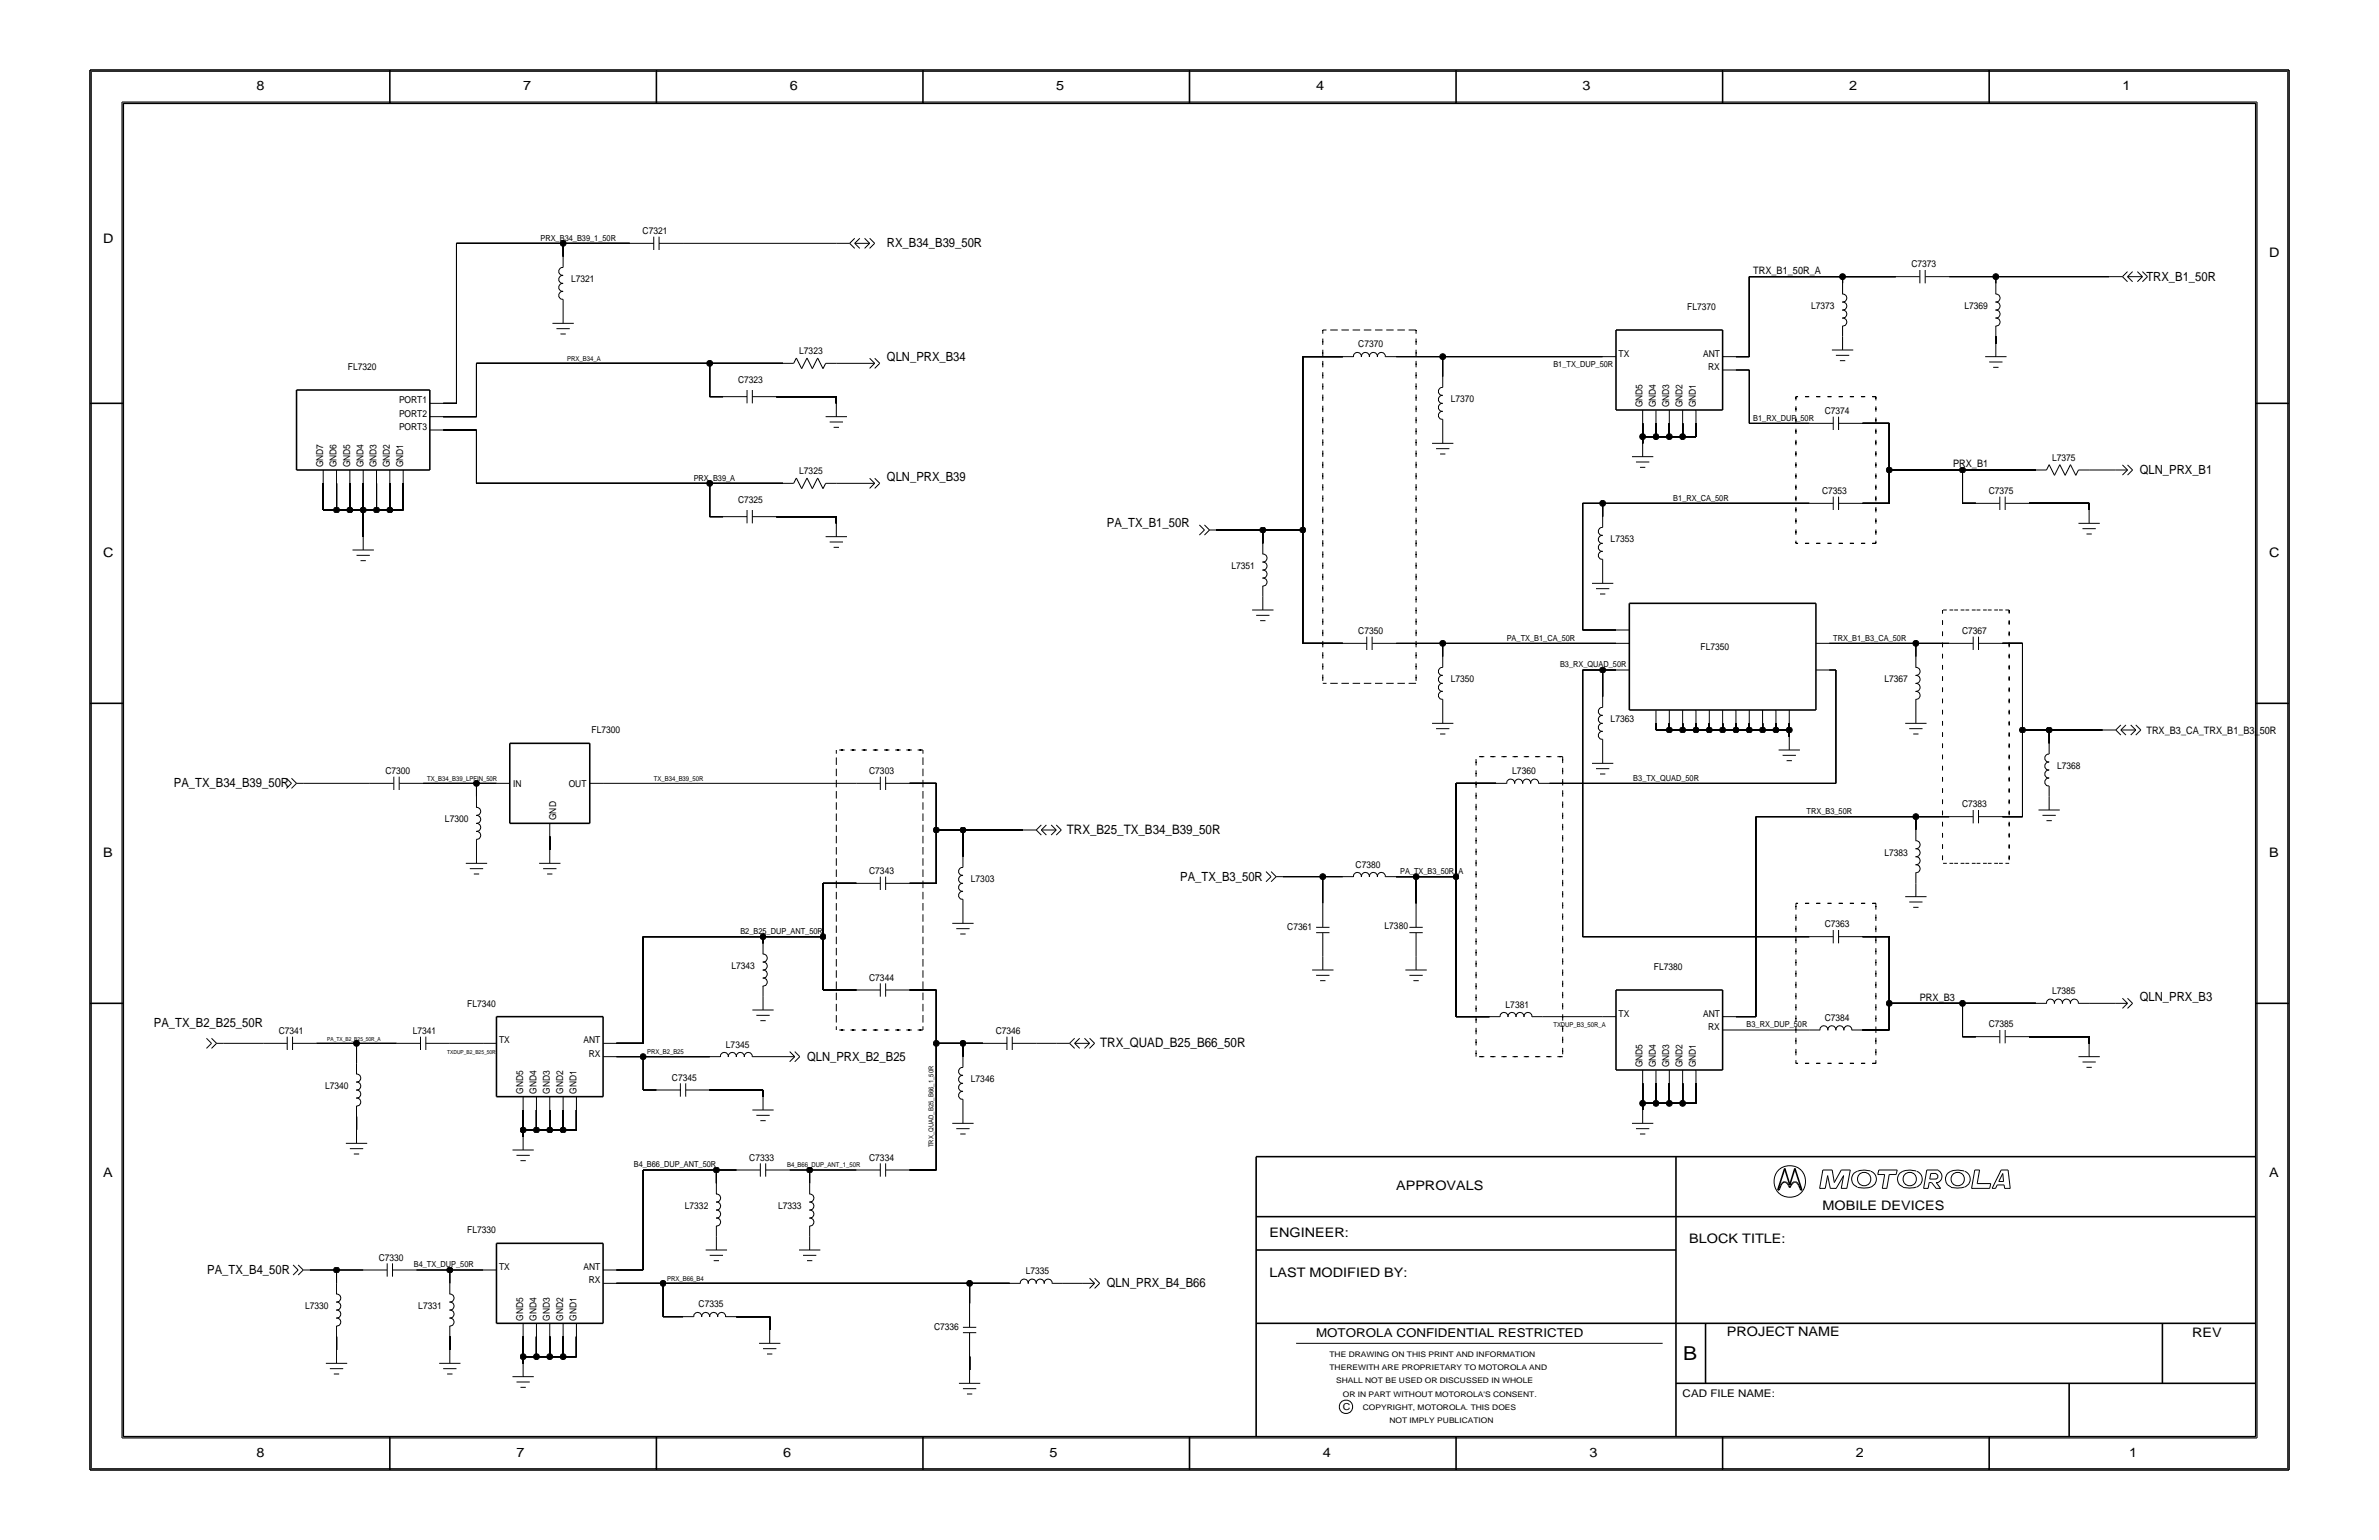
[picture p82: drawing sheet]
<svg xmlns="http://www.w3.org/2000/svg" width="432mm" height="279mm" viewBox="0 0 432 279" stroke-linecap="round" stroke-linejoin="round" font-family="sans-serif">
<defs><g id="words">
<text font-size="3.5" x="305.5" y="246.7">B</text>
<g font-size="2.4">
<text x="46.6" y="16.3">8</text>
<text x="94.9" y="16.3">7</text>
<text x="143.3" y="16.3">6</text>
<text x="191.7" y="16.3">5</text>
<text x="238.9" y="16.3">4</text>
<text x="287.3" y="16.3">3</text>
<text x="335.6" y="16.3">2</text>
<text x="385.2" y="16.3">1</text>
<text x="18.7" y="44.1">D</text>
<text x="411.8" y="46.6">D</text>
<text x="18.7" y="101">C</text>
<text x="411.8" y="101">C</text>
<text x="18.7" y="155.4">B</text>
<text x="193.6" y="151.3">TRX_B25_TX_B34_B39_50R</text>
<text x="411.8" y="155.4">B</text>
<text x="199.7" y="190">TRX_QUAD_B25_B66_50R</text>
<text x="18.7" y="213.5">A</text>
<text x="253.4" y="215.9">APPROVALS</text>
<text x="411.8" y="213.5">A</text>
<text x="330.8" y="219.5">MOBILE DEVICES</text>
<text x="230.4" y="224.4">ENGINEER:</text>
<text x="306.6" y="225.6">BLOCK TITLE:</text>
<text x="230.4" y="231.6">LAST MODIFIED BY:</text>
<text x="313.4" y="242.4">PROJECT NAME</text>
<text x="397.9" y="242.5">REV</text>
<text x="46.6" y="264.3">8</text>
<text x="93.7" y="264.3">7</text>
<text x="142.1" y="264.3">6</text>
<text x="190.5" y="264.3">5</text>
<text x="240.1" y="264.3">4</text>
<text x="288.5" y="264.3">3</text>
<text x="336.9" y="264.3">2</text>
<text x="386.4" y="264.3">1</text>
</g>
<g font-size="2.3">
<text x="161" y="44.9">RX_B34_B39_50R</text>
<text x="389.6" y="50.9">TRX_B1_50R</text>
<text x="161" y="65.4">QLN_PRX_B34</text>
<text x="161" y="87.2">QLN_PRX_B39</text>
<text x="388.4" y="86">QLN_PRX_B1</text>
<text x="200.9" y="95.7">PA_TX_B1_50R</text>
<text x="31.6" y="142.8">PA_TX_B34_B39_50R</text>
<text x="214.2" y="159.8">PA_TX_B3_50R</text>
<text x="388.4" y="181.5">QLN_PRX_B3</text>
<text x="27.9" y="186.4">PA_TX_B2_B25_50R</text>
<text x="146.5" y="192.4">QLN_PRX_B2_B25</text>
<text x="37.6" y="231.1">PA_TX_B4_50R</text>
<text x="200.9" y="233.6">QLN_PRX_B4_B66</text>
</g>
<text font-size="2.2" x="238.9" y="242.5">MOTOROLA CONFIDENTIAL RESTRICTED</text>
<g font-size="1.9">
<text x="318.2" y="49.7">TRX_B1_50R_A</text>
<text x="354.5" y="84.8">PRX_B1</text>
<text x="389.6" y="133.2">TRX_B3_CA_TRX_B1_B3_50R</text>
<text x="348.5" y="181.5">PRX_B3</text>
<text x="305.4" y="253.4">CAD FILE NAME:</text>
</g>
<g font-size="1.7">
<text x="116.6" y="42.5">C7321</text>
<text x="103.7" y="51.2">L7321</text>
<text x="346.9" y="48.5">C7373</text>
<text x="306.3" y="56.2">FL7370</text>
<text x="328.7" y="56">L7373</text>
<text x="356.5" y="56.1">L7369</text>
<text x="145.1" y="64.3">L7323</text>
<text x="246.5" y="63">C7370</text>
<text x="293.8" y="64.7">TX</text>
<text x="309.1" y="64.7">ANT</text>
<text x="63.1" y="67.1">FL7320</text>
<text x="134" y="69.5">C7323</text>
<text x="310.1" y="67.1">RX</text>
<text x="72.4" y="75.6">PORT2</text>
<text x="72.4" y="73.2">PORT1</text>
<text x="263.3" y="73">L7370</text>
<text x="298.1" y="73.9" transform="rotate(-90 298.1 73.9)">GND5</text>
<text x="300.6" y="73.9" transform="rotate(-90 300.6 73.9)">GND4</text>
<text x="303" y="73.9" transform="rotate(-90 303 73.9)">GND3</text>
<text x="305.4" y="73.9" transform="rotate(-90 305.4 73.9)">GND2</text>
<text x="307.8" y="73.9" transform="rotate(-90 307.8 73.9)">GND1</text>
<text x="331.2" y="75.1">C7374</text>
<text x="72.4" y="78">PORT3</text>
<text x="372.5" y="83.6">L7375</text>
<text x="58.7" y="84.8" transform="rotate(-90 58.7 84.8)">GND7</text>
<text x="61.1" y="84.8" transform="rotate(-90 61.1 84.8)">GND6</text>
<text x="63.6" y="84.8" transform="rotate(-90 63.6 84.8)">GND5</text>
<text x="66" y="84.8" transform="rotate(-90 66 84.8)">GND4</text>
<text x="68.3" y="84.8" transform="rotate(-90 68.3 84.8)">GND3</text>
<text x="70.8" y="84.8" transform="rotate(-90 70.8 84.8)">GND2</text>
<text x="73.2" y="84.8" transform="rotate(-90 73.2 84.8)">GND1</text>
<text x="145.1" y="86">L7325</text>
<text x="330.7" y="89.6">C7353</text>
<text x="361" y="89.6">C7375</text>
<text x="134" y="91.3">C7325</text>
<text x="292.3" y="98.4">L7353</text>
<text x="223.5" y="103.2">L7351</text>
<text x="246.5" y="115">C7350</text>
<text x="308.7" y="117.9">FL7350</text>
<text x="356.1" y="115">C7367</text>
<text x="263.3" y="123.8">L7350</text>
<text x="342" y="123.8">L7367</text>
<text x="292.3" y="131">L7363</text>
<text x="107.4" y="133.1">FL7300</text>
<text x="70" y="140.4">C7300</text>
<text x="93.2" y="142.7">IN</text>
<text x="103.2" y="142.7">OUT</text>
<text x="157.8" y="140.4">C7303</text>
<text x="274.5" y="140.5">L7360</text>
<text x="373.4" y="139.5">L7368</text>
<text x="80.8" y="149.2">L7300</text>
<text x="100.9" y="148.8" transform="rotate(-90 100.9 148.8)">GND</text>
<text x="356.1" y="146.5">C7383</text>
<text x="342" y="155.2">L7383</text>
<text x="157.8" y="158.6">C7343</text>
<text x="176.2" y="160.1">L7303</text>
<text x="246.1" y="157.4">C7380</text>
<text x="233.6" y="168.7">C7361</text>
<text x="251.3" y="168.5">L7380</text>
<text x="331.2" y="168.2">C7363</text>
<text x="132.8" y="175.8">L7343</text>
<text x="157.8" y="177.9">C7344</text>
<text x="300.2" y="176">FL7380</text>
<text x="84.8" y="182.7">FL7340</text>
<text x="273.3" y="182.8">L7381</text>
<text x="293.8" y="184.5">TX</text>
<text x="309.1" y="184.5">ANT</text>
<text x="331.2" y="185.2">C7384</text>
<text x="372.5" y="180.4">L7385</text>
<text x="50.6" y="187.6">C7341</text>
<text x="74.9" y="187.6">L7341</text>
<text x="90.6" y="189.3">TX</text>
<text x="105.9" y="189.3">ANT</text>
<text x="106.9" y="191.7">RX</text>
<text x="131.8" y="190.1">L7345</text>
<text x="180.7" y="187.6">C7346</text>
<text x="310.1" y="186.9">RX</text>
<text x="361" y="186.4">C7385</text>
<text x="59" y="197.6">L7340</text>
<text x="122" y="196.1">C7345</text>
<text x="176.2" y="196.4">L7346</text>
<text x="298.1" y="193.6" transform="rotate(-90 298.1 193.6)">GND5</text>
<text x="300.6" y="193.6" transform="rotate(-90 300.6 193.6)">GND4</text>
<text x="303" y="193.6" transform="rotate(-90 303 193.6)">GND3</text>
<text x="305.4" y="193.6" transform="rotate(-90 305.4 193.6)">GND2</text>
<text x="307.8" y="193.6" transform="rotate(-90 307.8 193.6)">GND1</text>
<text x="94.9" y="198.5" transform="rotate(-90 94.9 198.5)">GND5</text>
<text x="97.4" y="198.5" transform="rotate(-90 97.4 198.5)">GND4</text>
<text x="99.8" y="198.5" transform="rotate(-90 99.8 198.5)">GND3</text>
<text x="102.2" y="198.5" transform="rotate(-90 102.2 198.5)">GND2</text>
<text x="104.6" y="198.5" transform="rotate(-90 104.6 198.5)">GND1</text>
<text x="136" y="210.6">C7333</text>
<text x="157.8" y="210.6">C7334</text>
<text x="124.3" y="219.3">L7332</text>
<text x="141.2" y="219.3">L7333</text>
<text x="84.8" y="223.8">FL7330</text>
<text x="68.7" y="228.7">C7330</text>
<text x="90.6" y="230.4">TX</text>
<text x="105.9" y="230.4">ANT</text>
<text x="106.9" y="232.8">RX</text>
<text x="186.2" y="231.2">L7335</text>
<text x="55.4" y="237.5">L7330</text>
<text x="75.9" y="237.5">L7331</text>
<text x="94.9" y="239.6" transform="rotate(-90 94.9 239.6)">GND5</text>
<text x="97.4" y="239.6" transform="rotate(-90 97.4 239.6)">GND4</text>
<text x="99.8" y="239.6" transform="rotate(-90 99.8 239.6)">GND3</text>
<text x="102.2" y="239.6" transform="rotate(-90 102.2 239.6)">GND2</text>
<text x="104.6" y="239.6" transform="rotate(-90 104.6 239.6)">GND1</text>
<text x="126.8" y="237.2">C7335</text>
<text x="169.5" y="241.3">C7336</text>
<text x="243.7" y="255.8">C</text>
</g>
<g font-size="1.5">
<text x="98.1" y="43.7">PRX_B34_B39_1_50R</text>
<text x="281.9" y="66.6">B1_TX_DUP_50R</text>
<text x="318.2" y="76.3">B1_RX_DUP_50R</text>
<text x="125.9" y="87.2">PRX_B39_A</text>
<text x="303.7" y="90.8">B1_RX_CA_50R</text>
<text x="273.5" y="116.2">PA_TX_B1_CA_50R</text>
<text x="332.7" y="116.2">TRX_B1_B3_CA_50R</text>
<text x="283.2" y="121.1">B3_RX_QUAD_50R</text>
<text x="296.5" y="141.6">B3_TX_QUAD_50R</text>
<text x="327.9" y="147.7">TRX_B3_50R</text>
<text x="254.1" y="158.6">PA_TX_B3_50R_A</text>
<text x="134.4" y="169.5">B2_B25_DUP_ANT_50R</text>
<text x="317" y="186.4">B3_RX_DUP_50R</text>
<text x="115" y="211.8">B4_B66_DUP_ANT_50R</text>
<text x="75.1" y="229.9">B4_TX_DUP_50R</text>
</g>
<g font-size="1.4">
<text x="241.3" y="246.1">THE DRAWING ON THIS PRINT AND INFORMATION</text>
<text x="241.3" y="248.6">THEREWITH ARE PROPRIETARY TO MOTOROLA AND</text>
<text x="242.5" y="251">SHALL NOT BE USED OR DISCUSSED IN WHOLE</text>
<text x="243.7" y="253.4">OR IN PART WITHOUT MOTOROLA'S CONSENT.</text>
<text x="247.3" y="255.8">COPYRIGHT, MOTOROLA. THIS DOES</text>
<text x="252.2" y="258.2">NOT IMPLY PUBLICATION</text>
</g>
<g font-size="1.2">
<text x="102.9" y="65.4">PRX_B34_A</text>
<text x="77.5" y="141.6">TX_B34_B39_LPFIN_50R</text>
<text x="118.7" y="141.6">TX_B34_B39_50R</text>
<text x="117.4" y="191.2">PRX_B2_B25</text>
<text x="281.9" y="186.4">TXDUP_B3_50R_A</text>
<text x="169.5" y="208.2" transform="rotate(-90 169.5 208.2)">TRX_QUAD_B25_B66_1_50R</text>
<text x="142.8" y="211.8">B4_B66_DUP_ANT_1_50R</text>
<text x="121.1" y="232.3">PRX_B66_B4</text>
</g>
<g font-size="1">
<text x="59.4" y="188.8">PA_TX_B2_B25_50R_A</text>
<text x="81.2" y="191.2">TXDUP_B2_B25_50R</text>
</g>
</g></defs>
<!-- layer: Nets -->
<g fill="none" stroke="#000" stroke-width=".18">
<path d="M82.9 44.1v29.1zM82.9 44.1h19.3zM102.2 44.1v2.5zM102.2 44.1h12.1zM124 44.1h27.8zM317.5 50.2v14.5zM317.5 50.2h16.9zM334.4 50.2v1.2zM334.4 50.2h9.7zM353.8 50.2h8.5zM362.3 50.2v1.2zM362.3 50.2h20.5z"/>
<path d="M80.4 78h6.1zM80.4 75.6h6.1zM80.4 73.2h2.5zM86.5 65.9h42.3zM86.5 78v9.7zM86.5 65.9v9.7zM128.8 72h2.4zM128.8 65.9v6.1zM128.8 65.9h13.3zM140.9 72h10.9zM151.8 72v1.2zM151.8 65.9h4.8z"/>
<path d="M236.5 64.7v31.5zM236.5 64.7h7.2zM253.4 64.7h8.5zM261.9 64.7h29zM261.9 64.7v3.6zM298.1 79.2v1.2zM298.1 76.8v2.4zM298.1 79.2h2.5zM300.6 76.8v2.4zM300.6 79.2h2.4zM303 76.8v2.4zM303 79.2h2.4z"/>
<path d="M305.4 76.8v2.4zM305.4 79.2h2.4zM307.8 76.8v2.4zM315.1 67.1h2.4zM315.1 64.7h2.4zM317.5 67.1v9.7zM317.5 76.8h10.9zM338.1 76.8h4.8zM342.9 76.8v8.5zM362.3 61.1v1.2zM58.7 87.7v4.8zM58.7 92.5h2.4z"/>
<path d="M61.1 87.7v4.8zM61.1 92.5h2.4zM63.5 92.5h2.4zM63.5 87.7v4.8zM65.9 92.5v4.9zM65.9 87.7v4.8zM65.9 92.5h2.4zM68.3 87.7v4.8zM68.3 92.5h2.5zM70.8 87.7v4.8zM70.8 92.5h2.4zM73.2 87.7v4.8z"/>
<path d="M86.5 87.7h42.3zM128.8 93.7h2.4zM128.8 87.7v6zM128.8 87.7h13.3zM140.9 93.7h10.9zM151.8 93.7v1.2zM151.8 87.7h4.8zM220.7 96.2h8.5zM229.2 96.2v2.4zM229.2 96.2h7.3zM236.5 96.2v20.5zM287.3 91.3v23z"/>
<path d="M287.3 91.3h3.6zM290.9 91.3h37.5zM290.9 91.3v2.4zM338.1 91.3h4.8zM342.9 85.3v6zM342.9 85.3h13.3zM356.2 91.3h2.4zM356.2 85.3v6zM356.2 85.3h13.3zM368.3 91.3h10.9zM379.2 91.3v1.2zM379.2 85.3h4.8z"/>
<path d="M236.5 116.7h7.2zM253.4 116.7h8.5zM261.9 116.7h31.4zM261.9 116.7v2.4zM287.3 114.3h6zM332 116.7h15.7zM347.7 116.7h6.1zM347.7 116.7v2.4zM363.5 116.7h3.6zM367.1 116.7v15.7zM287.3 121.6h3.6zM287.3 121.6v48.3z"/>
<path d="M290.9 121.6v4.8zM290.9 121.6h2.4zM300.6 131.2v1.2zM300.6 132.4h2.4zM303 131.2v1.2zM303 132.4h2.4zM305.4 131.2v1.2zM305.4 132.4h2.4zM307.8 131.2v1.2zM307.8 132.4h2.4zM310.2 131.2v1.2zM310.2 132.4h2.5z"/>
<path d="M312.7 131.2v1.2zM312.7 132.4h2.4zM315.1 131.2v1.2zM315.1 132.4h2.4zM317.5 131.2v1.2zM317.5 132.4h2.4zM319.9 131.2v1.2zM319.9 132.4h2.4zM322.3 131.2v1.2zM322.3 132.4h2.5zM324.8 132.4v1.3zM324.8 131.2v1.2z"/>
<path d="M332 121.6h1.2zM333.2 121.6v20.5zM367.1 132.4v15.8zM367.1 132.4h4.8zM371.9 132.4v2.5zM371.9 132.4h9.7zM55 142.1h12.1zM76.8 142.1h9.7zM86.5 142.1v2.4zM86.5 142.1h3.6zM99.8 151.8v2.4zM109.5 142.1h45.9z"/>
<path d="M165.1 142.1h4.8zM169.9 150.6v9.7zM169.9 142.1v8.5zM169.9 150.6h4.9zM174.8 150.6v4.8zM174.8 150.6h10.9zM232.8 159.1h7.3zM240.1 159.1h3.6zM240.1 159.1v4.8zM253.4 159.1h3.6zM257 159.1v4.8zM257 159.1h7.3z"/>
<path d="M264.3 159.1v25.4zM264.3 142.1v17zM264.3 142.1h7.2zM281.2 142.1h52zM318.7 148.2v36.3zM318.7 148.2h29zM347.7 148.2h6.1zM347.7 148.2v2.4zM363.5 148.2h3.6zM116.7 169.9v19.4zM116.7 169.9h21.8zM138.5 169.9v1.2z"/>
<path d="M138.5 169.9h10.9zM149.4 160.3h6zM149.4 179.6h6zM149.4 169.9v9.7zM149.4 160.3v9.6zM165.1 179.6h4.8zM165.1 160.3h4.8zM169.9 179.6v9.7zM287.3 169.9h41.1zM338.1 169.9h4.8zM342.9 169.9v12.1zM40.5 189.3h7.3z"/>
<path d="M57.5 189.3h7.2zM64.7 189.3v3.6zM64.7 189.3h7.3zM81.6 189.3h6.1zM111.9 191.7h4.8zM111.9 189.3h4.8zM116.7 197.8h2.4zM116.7 191.7v6.1zM116.7 191.7h12.1zM128.8 197.8h9.7zM138.5 197.8v1.2zM138.5 191.7h3.6z"/>
<path d="M169.9 189.3v23zM169.9 189.3h4.9zM174.8 189.3v2.4zM174.8 189.3h3.6zM188.1 189.3h3.6zM264.3 184.5h6zM280 184.5h10.9zM298.1 196.5v3.7zM300.6 196.5v3.7zM303 196.5v3.7zM305.4 196.5v3.7zM307.8 196.5v3.7z"/>
<path d="M315.1 184.5h3.6zM315.1 186.9h13.3zM338.1 186.9h4.8zM342.9 182v4.9zM342.9 182h13.3zM356.2 188.1h2.4zM356.2 182v6.1zM356.2 182h13.3zM368.3 188.1h10.9zM379.2 188.1v1.2zM379.2 182h4.8zM64.7 202.6v2.4z"/>
<path d="M94.9 205v1.2zM94.9 201.4v3.6zM94.9 205h2.5zM97.4 205h2.4zM97.4 201.4v3.6zM99.8 201.4v3.6zM99.8 205h2.4zM102.2 205h2.4zM102.2 201.4v3.6zM104.6 201.4v3.6zM116.7 212.3v18.1zM116.7 212.3h13.3z"/>
<path d="M130 212.3v2.4zM130 212.3h3.7zM143.3 212.3h3.7zM147 212.3v2.4zM147 212.3h8.4zM165.1 212.3h4.8zM298.1 200.2v1.2zM298.1 200.2h2.5zM300.6 200.2h2.4zM303 200.2h2.4zM305.4 200.2h2.4zM56.2 230.4h4.9z"/>
<path d="M61.1 230.4v2.4zM61.1 230.4h4.8zM75.6 230.4h6zM81.6 230.4v2.4zM81.6 230.4h6.1zM111.9 232.8h8.4zM111.9 230.4h4.8zM120.3 238.9h3.7zM120.3 232.8v6.1zM120.3 232.8h55.7zM133.7 238.9h6zM139.7 238.9v2.4z"/>
<path d="M176 232.8v3.7zM176 232.8h7.2zM192.9 232.8h3.6zM61.1 242.5v2.4zM81.6 242.5v2.4zM94.9 246.1v1.2zM94.9 242.5v3.6zM94.9 246.1h2.5zM97.4 246.1h2.4zM97.4 242.5v3.6zM99.8 242.5v3.6zM99.8 246.1h2.4z"/>
<path d="M102.2 246.1h2.4zM102.2 242.5v3.6zM104.6 242.5v3.6zM176 246.1v2.5z"/>
</g>
<g fill="none" stroke="#000" stroke-width=".18" stroke-dasharray=".7 1.4" stroke-linecap="butt">
<path d="M240.1 59.9h16.9zM240.1 59.9v64.1zM257 59.9v64.1zM326 72h14.5zM326 72v26.6zM340.5 72v26.6zM326 98.6h14.5zM352.6 110.7h12.1zM352.6 110.7v45.9zM364.7 110.7v45.9zM151.8 136.1v50.8zM151.8 136.1h15.7z"/>
<path d="M167.5 136.1v50.8zM240.1 124h16.9zM267.9 137.3v54.4zM267.9 137.3h15.7zM283.6 137.3v54.4zM352.6 156.6h12.1zM326 163.9h14.5zM326 163.9v29zM340.5 163.9v29zM151.8 186.9h15.7zM267.9 191.7h15.7zM326 192.9h14.5z"/>
</g>
<g fill="#000" stroke="#000" stroke-width=".18">
<circle cx="102.2" cy="44.1" r=".53"/>
<circle cx="334.4" cy="50.2" r=".53"/>
<circle cx="362.3" cy="50.2" r=".53"/>
<circle cx="128.8" cy="65.9" r=".53"/>
<circle cx="261.9" cy="64.7" r=".53"/>
<circle cx="298.1" cy="79.2" r=".53"/>
<circle cx="300.6" cy="79.2" r=".53"/>
<circle cx="303" cy="79.2" r=".53"/>
<circle cx="305.4" cy="79.2" r=".53"/>
<circle cx="61.1" cy="92.5" r=".53"/>
<circle cx="63.5" cy="92.5" r=".53"/>
<circle cx="65.9" cy="92.5" r=".53"/>
<circle cx="68.3" cy="92.5" r=".53"/>
<circle cx="70.8" cy="92.5" r=".53"/>
<circle cx="128.8" cy="87.7" r=".53"/>
<circle cx="229.2" cy="96.2" r=".53"/>
<circle cx="236.5" cy="96.2" r=".53"/>
<circle cx="290.9" cy="91.3" r=".53"/>
<circle cx="342.9" cy="85.3" r=".53"/>
<circle cx="356.2" cy="85.3" r=".53"/>
<circle cx="261.9" cy="116.7" r=".53"/>
<circle cx="347.7" cy="116.7" r=".53"/>
<circle cx="290.9" cy="121.6" r=".53"/>
<circle cx="303" cy="132.4" r=".53"/>
<circle cx="305.4" cy="132.4" r=".53"/>
<circle cx="307.8" cy="132.4" r=".53"/>
<circle cx="310.2" cy="132.4" r=".53"/>
<circle cx="312.7" cy="132.4" r=".53"/>
<circle cx="315.1" cy="132.4" r=".53"/>
<circle cx="317.5" cy="132.4" r=".53"/>
<circle cx="319.9" cy="132.4" r=".53"/>
<circle cx="322.3" cy="132.4" r=".53"/>
<circle cx="324.8" cy="132.4" r=".53"/>
<circle cx="367.1" cy="132.4" r=".53"/>
<circle cx="371.9" cy="132.4" r=".53"/>
<circle cx="86.5" cy="142.1" r=".53"/>
<circle cx="169.9" cy="150.6" r=".53"/>
<circle cx="174.8" cy="150.6" r=".53"/>
<circle cx="240.1" cy="159.1" r=".53"/>
<circle cx="257" cy="159.1" r=".53"/>
<circle cx="264.3" cy="159.1" r=".53"/>
<circle cx="347.7" cy="148.2" r=".53"/>
<circle cx="138.5" cy="169.9" r=".53"/>
<circle cx="149.4" cy="169.9" r=".53"/>
<circle cx="64.7" cy="189.3" r=".53"/>
<circle cx="116.7" cy="191.7" r=".53"/>
<circle cx="169.9" cy="189.3" r=".53"/>
<circle cx="174.8" cy="189.3" r=".53"/>
<circle cx="342.9" cy="182" r=".53"/>
<circle cx="356.2" cy="182" r=".53"/>
<circle cx="94.9" cy="205" r=".53"/>
<circle cx="97.4" cy="205" r=".53"/>
<circle cx="99.8" cy="205" r=".53"/>
<circle cx="102.2" cy="205" r=".53"/>
<circle cx="130" cy="212.3" r=".53"/>
<circle cx="147" cy="212.3" r=".53"/>
<circle cx="298.1" cy="200.2" r=".53"/>
<circle cx="300.6" cy="200.2" r=".53"/>
<circle cx="303" cy="200.2" r=".53"/>
<circle cx="305.4" cy="200.2" r=".53"/>
<circle cx="61.1" cy="230.4" r=".53"/>
<circle cx="81.6" cy="230.4" r=".53"/>
<circle cx="120.3" cy="232.8" r=".53"/>
<circle cx="176" cy="232.8" r=".53"/>
<circle cx="94.9" cy="246.1" r=".53"/>
<circle cx="97.4" cy="246.1" r=".53"/>
<circle cx="99.8" cy="246.1" r=".53"/>
<circle cx="102.2" cy="246.1" r=".53"/>
</g>
<!-- layer: Components -->
<g fill="none" stroke="#000" stroke-width=".18">
<path d="M100.3 58.7h3.8zM101 59.6h2.4zM102.2 56.2v2.5zM102.2 54.3v1.9zM102.2 46.6v1.9zM102.2 48.6a.71 .71 0 0 0-.8 .7 .71 .71 0 0 0 .8 .7M102.2 51.5a.71 .71 0 0 0-.8 .7 .71 .71 0 0 0 .8 .7M102.2 52.9a.71 .71 0 0 0-.8 .7 .71 .71 0 0 0 .8 .7M102.2 50a.71 .71 0 0 0-.8 .7 .71 .71 0 0 0 .8 .7M114.3 44.1h4.4zM118.7 42.9v2.5zM119.6 44.1h4.4z"/>
<path d="M119.6 42.9v2.5zM151.8 44.1h2.4zM154.2 44.1l.9 1zM154.2 44.1l.9-.9zM155.1 44.1l1 1zM155.1 44.1l1-.9zM155.1 44.1h2.7zM156.9 43.2l.9 .9zM156.9 45.1l.9-1zM157.8 43.2l1 .9zM157.8 45.1l1-1zM334.4 53.4a.71 .71 0 0 1 .8 .7 .71 .71 0 0 1-.8 .7"/>
<path d="M334.4 56.3a.71 .71 0 0 1 .8 .7 .71 .71 0 0 1-.8 .7M334.4 57.7a.71 .71 0 0 1 .8 .7 .71 .71 0 0 1-.8 .7M334.4 54.8a.71 .71 0 0 1 .8 .7 .71 .71 0 0 1-.8 .7M334.4 59.1v2zM334.4 51.4v1.9zM344.1 50.2h4.4zM348.5 49v2.4zM349.4 50.2h4.4zM349.4 49v2.4zM362.2 53.4a.71 .71 0 0 1 .8 .7 .71 .71 0 0 1-.8 .7M362.2 56.3a.71 .71 0 0 1 .8 .7 .71 .71 0 0 1-.8 .7M362.2 57.7a.71 .71 0 0 1 .8 .7 .71 .71 0 0 1-.8 .7"/>
<path d="M362.2 54.8a.71 .71 0 0 1 .8 .7 .71 .71 0 0 1-.8 .7M362.3 59.1v2zM362.3 51.4v1.9zM382.8 50.2h2.4zM385.2 50.2l1 .9zM385.2 50.2l1-.9zM386.2 50.2l.9 .9zM386.2 50.2l.9-.9zM386.2 50.2h2.7zM387.9 49.3l1 .9zM387.9 51.1l1-.9zM388.9 49.3l.9 .9z"/>
<path d="M388.9 51.1l.9-.9zM78 75.6h2.4zM78 78h2.4zM78 73.2h2.4zM101.7 60.6h1zM131.2 72h4.4zM135.6 70.8v2.4zM136.6 72h4.3zM136.6 70.8v2.4zM142.1 65.9h2zM144.5 65l1 1.9zM144.5 65l-.4 .9z"/>
<path d="M146.5 65l-1 1.9zM146.5 65l.9 1.9zM148.4 65l1 1.9zM148.4 65l-1 1.9zM149.9 65.9l-.5 1zM149.9 75.6h3.8zM149.9 65.9h1.9zM150.6 76.6h2.4zM151.3 77.5h1zM151.8 73.2v2.4zM156.6 65.9h2.2zM157.8 65l1 .9z"/>
<path d="M157.8 66.8l1-.9zM158.8 65l.9 .9zM158.8 66.8l.9-.9zM243.7 64.7h2zM245.7 64.8a.71 .71 0 0 1 .7-.9 .71 .71 0 0 1 .7 .9M247.1 64.8a.71 .71 0 0 1 .7-.9 .71 .71 0 0 1 .7 .9M248.6 64.8a.71 .71 0 0 1 .7-.9 .71 .71 0 0 1 .7 .9M250 64.8a.71 .71 0 0 1 .7-.9 .71 .71 0 0 1 .7 .9M251.5 64.7h1.9zM261.9 76.1v1.9zM261.9 68.3v2zM261.9 78v2.4z"/>
<path d="M261.9 70.3a.71 .71 0 0 0-.8 .7 .71 .71 0 0 0 .8 .7M261.9 73.2a.71 .71 0 0 0-.8 .7 .71 .71 0 0 0 .8 .7M261.9 74.7a.71 .71 0 0 0-.8 .7 .71 .71 0 0 0 .8 .7M261.9 71.8a.71 .71 0 0 0-.8 .7 .71 .71 0 0 0 .8 .7M290.9 64.7h2.4zM298.1 74.4v2.4zM300.6 74.4v2.4zM303 74.4v2.4zM305.4 74.4v2.4zM307.8 74.4v2.4zM312.7 67.1h2.4zM312.7 64.7h2.4z"/>
<path d="M328.4 76.8h4.3zM332.5 63.5h3.9zM332.7 75.6v2.4zM333.2 64.5h2.4zM333.7 76.8h4.4zM333.7 75.6v2.4zM334 65.4h.9zM334.4 61.1v2.4zM360.3 64.7h3.9zM361 65.7h2.5zM361.8 66.6h.9zM362.3 62.3v2.4z"/>
<path d="M58.7 85.3v2.4zM61.1 85.3v2.4zM63.5 85.3v2.4zM64 99.8h3.9zM65.9 85.3v2.4zM65.9 97.4v2.4zM68.3 85.3v2.4zM70.8 85.3v2.4zM73.2 85.3v2.4zM131.2 93.7h4.4zM135.6 92.5v2.4zM136.6 93.7h4.3z"/>
<path d="M136.6 92.5v2.4zM142.1 87.7h2zM144.5 86.7l1 2zM144.5 86.7l-.4 1zM146.5 86.7l-1 2zM146.5 86.7l.9 2zM148.4 86.7l1 2zM148.4 86.7l-1 2zM149.9 87.7l-.5 1zM149.9 87.7h1.9zM149.9 97.4h3.8zM150.6 98.3h2.4z"/>
<path d="M151.3 99.3h1zM151.8 94.9v2.5zM156.6 87.7h2.2zM157.8 86.8l1 .9zM157.8 88.6l1-.9zM158.8 86.8l.9 .9zM158.8 88.6l.9-.9zM217.7 95.2l.9 1zM218.6 96.2l-.9 .9zM218.6 95.2l.9 1zM219.5 96.2l-.9 .9zM219.5 96.2h1.2z"/>
<path d="M229.2 98.6v1.9zM259.9 80.4h3.9zM260.7 81.4h2.4zM261.4 82.4h.9zM290.9 93.7v2zM290.9 95.7a.71 .71 0 0 0-.8 .7 .71 .71 0 0 0 .8 .7M290.9 98.6a.71 .71 0 0 0-.8 .7 .71 .71 0 0 0 .8 .7M290.9 97.2a.71 .71 0 0 0-.8 .7 .71 .71 0 0 0 .8 .7M296.2 82.9h3.9zM296.9 83.8h2.5zM297.7 84.8h.9zM298.1 80.4v2.5z"/>
<path d="M328.4 91.3h4.3zM332.7 90.1v2.4zM333.7 91.3h4.4zM333.7 90.1v2.4zM358.6 91.3h4.4zM363 90.1v2.4zM363.9 91.3h4.4zM363.9 90.1v2.4zM369.5 85.3h1.9zM371.9 84.3l1 1.9zM371.9 84.3l-.5 1zM373.9 84.3l-1 1.9z"/>
<path d="M373.9 84.3l.9 1.9zM375.8 84.3l1 1.9zM375.8 84.3l-1 1.9zM377.3 85.3l-.5 .9zM377.3 94.9h3.8zM377.3 85.3h1.9zM378 95.9h2.4zM378.7 96.9h1zM379.2 92.5v2.4zM384 85.3h2.2zM385.2 84.4l1 .9zM385.2 86.2l1-.9z"/>
<path d="M386.2 84.4l.9 .9zM386.2 86.2l.9-.9zM64.7 100.8h2.4zM65.4 101.7h1zM227.3 110.7h3.8zM228 111.6h2.4zM228.7 112.6h1zM229.2 100.6a.71 .71 0 0 1 .8 .7 .71 .71 0 0 1-.8 .7M229.2 103.5a.71 .71 0 0 1 .8 .7 .71 .71 0 0 1-.8 .7M229.2 104.9a.71 .71 0 0 1 .8 .7 .71 .71 0 0 1-.8 .7M229.2 102a.71 .71 0 0 1 .8 .7 .71 .71 0 0 1-.8 .7M229.2 108.3v2.4z"/>
<path d="M229.2 106.3v2zM243.7 116.7h4.4zM248.1 115.5v2.4zM249 116.7h4.4zM249 115.5v2.4zM261.9 119.1v2zM289 105.8h3.8zM289.7 106.8h2.4zM290.4 107.8h1zM290.9 103.4v2.4zM290.9 101.5v1.9zM290.9 100.1a.71 .71 0 0 0-.8 .7 .71 .71 0 0 0 .8 .7"/>
<path d="M293.3 114.3h2.4zM293.3 116.7h2.4zM329.6 116.7h2.4zM347.7 119.1v2zM353.8 116.7h4.3zM358.1 115.5v2.4zM359.1 116.7h4.4zM359.1 115.5v2.4zM259.9 131.2h3.9zM260.7 132.2h2.4zM261.4 133.2h.9zM261.9 126.9v1.9z"/>
<path d="M261.9 128.8v2.4zM261.9 121.1a.71 .71 0 0 0-.8 .7 .71 .71 0 0 0 .8 .7M261.9 124a.71 .71 0 0 0-.8 .7 .71 .71 0 0 0 .8 .7M261.9 125.5a.71 .71 0 0 0-.8 .7 .71 .71 0 0 0 .8 .7M261.9 122.6a.71 .71 0 0 0-.8 .7 .71 .71 0 0 0 .8 .7M289 138.5h3.8zM289.7 139.5h2.4zM290.9 136.1v2.4zM290.9 134.1v2zM290.9 126.4v1.9zM290.9 128.4a.71 .71 0 0 0-.8 .7 .71 .71 0 0 0 .8 .7M290.9 131.3a.71 .71 0 0 0-.8 .7 .71 .71 0 0 0 .8 .7"/>
<path d="M290.9 132.7a.71 .71 0 0 0-.8 .7 .71 .71 0 0 0 .8 .7M290.9 129.8a.71 .71 0 0 0-.8 .7 .71 .71 0 0 0 .8 .7M293.3 121.6h2.4zM300.6 128.8v2.4zM303 128.8v2.4zM305.4 128.8v2.4zM307.8 128.8v2.4zM310.2 128.8v2.4zM312.7 128.8v2.4zM315.1 128.8v2.4zM317.5 128.8v2.4zM319.9 128.8v2.4z"/>
<path d="M322.3 128.8v2.4zM322.8 136.1h3.9zM323.5 137h2.5zM324.3 138h.9zM324.8 128.8v2.4zM324.8 133.7v2.4zM329.6 121.6h2.4zM345.8 131.2h3.9zM346.5 132.2h2.4zM347.3 133.2h.9zM347.7 121.1a.71 .71 0 0 1 .8 .7 .71 .71 0 0 1-.8 .7M347.7 124a.71 .71 0 0 1 .8 .7 .71 .71 0 0 1-.8 .7"/>
<path d="M347.7 125.5a.71 .71 0 0 1 .8 .7 .71 .71 0 0 1-.8 .7M347.7 122.6a.71 .71 0 0 1 .8 .7 .71 .71 0 0 1-.8 .7M347.7 126.9v1.9zM347.7 128.8v2.4zM371.9 134.9v1.9zM371.9 136.8a.71 .71 0 0 0-.7 .7 .71 .71 0 0 0 .7 .7M371.9 139.7a.71 .71 0 0 0-.7 .7 .71 .71 0 0 0 .7 .8M371.9 138.3a.71 .71 0 0 0-.7 .7 .71 .71 0 0 0 .7 .7M381.6 132.4h2.4zM384 132.4l.9 1zM384 132.4l.9-.9zM384.9 132.4l1 1z"/>
<path d="M384.9 132.4l1-.9zM384.9 132.4h2.8zM386.7 131.5l1 .9zM386.7 133.4l1-1zM387.7 131.5l.9 .9zM387.7 133.4l.9-1zM52 141.2l.9 .9zM52.9 142.1l-.9 .9zM52.9 141.2l.9 .9zM53.8 142.1l-.9 .9zM53.8 142.1h1.2zM67.1 142.1h4.4z"/>
<path d="M71.5 140.9v2.4zM72.5 142.1h4.3zM72.5 140.9v2.4zM84.5 156.6h3.9zM85.3 157.6h2.4zM86 158.6h1zM86.4 146.5a.71 .71 0 0 1 .9 .7 .71 .71 0 0 1-.9 .7M86.4 149.4a.71 .71 0 0 1 .9 .7 .71 .71 0 0 1-.9 .7M86.4 150.9a.71 .71 0 0 1 .9 .7 .71 .71 0 0 1-.9 .7M86.4 148a.71 .71 0 0 1 .9 .7 .71 .71 0 0 1-.9 .7M86.5 154.2v2.4zM86.5 152.3v1.9z"/>
<path d="M86.5 144.5v2zM90.1 142.1h2.4zM97.9 156.6h3.8zM98.6 157.6h2.4zM99.3 158.6h1zM99.8 149.4v2.4zM99.8 154.2v2.4zM107 142.1h2.5zM155.4 142.1h4.4zM159.8 140.9v2.4zM159.8 159.1v2.4zM160.7 142.1h4.4z"/>
<path d="M160.7 140.9v2.4zM160.7 159.1v2.4zM174.8 155.4v2zM174.8 157.4a.71 .71 0 0 0-.8 .7 .71 .71 0 0 0 .8 .7M174.8 158.9a.71 .71 0 0 0-.8 .7 .71 .71 0 0 0 .8 .7M185.7 150.6h2.4zM188.1 150.6l.9 .9zM188.1 150.6l.9-.9zM189 150.6l.9 .9zM189 150.6l.9-.9zM189 150.6h2.7zM190.8 149.7l.9 .9z"/>
<path d="M190.8 151.5l.9-.9zM191.7 149.7l.9 .9zM191.7 151.5l.9-.9zM229.8 158.1l.9 1zM230.7 159.1l-.9 .9zM230.7 158.1l.9 1zM231.6 159.1l-.9 .9zM231.6 159.1h1.2zM243.7 159.1h2zM245.7 159.1a.71 .71 0 0 1 .7-.8 .71 .71 0 0 1 .7 .8M247.1 159.1a.71 .71 0 0 1 .7-.8 .71 .71 0 0 1 .7 .8M248.6 159.1a.71 .71 0 0 1 .7-.8 .71 .71 0 0 1 .7 .8"/>
<path d="M250 159.1a.71 .71 0 0 1 .7-.8 .71 .71 0 0 1 .7 .8M251.5 159.1h1.9zM271.5 142.1h2zM273.5 142.2a.71 .71 0 0 1 .7-.9 .71 .71 0 0 1 .7 .9M274.9 142.2a.71 .71 0 0 1 .7-.9 .71 .71 0 0 1 .7 .9M276.4 142.2a.71 .71 0 0 1 .7-.9 .71 .71 0 0 1 .7 .9M277.8 142.2a.71 .71 0 0 1 .7-.9 .71 .71 0 0 1 .7 .9M279.3 142.1h1.9zM290.4 140.4h1zM347.7 152.6a.71 .71 0 0 1 .8 .7 .71 .71 0 0 1-.8 .7M347.7 155.5a.71 .71 0 0 1 .8 .7 .71 .71 0 0 1-.8 .7M347.7 156.9a.71 .71 0 0 1 .8 .7 .71 .71 0 0 1-.8 .7"/>
<path d="M347.7 154a.71 .71 0 0 1 .8 .7 .71 .71 0 0 1-.8 .7M347.7 158.3v2zM347.7 150.6v1.9zM353.8 148.2h4.3zM358.1 147v2.4zM359.1 148.2h4.4zM359.1 147v2.4zM370 147h3.9zM370.7 147.9h2.4zM371.4 148.9h1zM371.9 144.5v2.5zM371.9 142.6v1.9z"/>
<path d="M371.9 141.2a.71 .71 0 0 0-.7 .7 .71 .71 0 0 0 .7 .7M138.4 173.1a.71 .71 0 0 1 .9 .7 .71 .71 0 0 1-.9 .7M138.4 176a.71 .71 0 0 1 .9 .7 .71 .71 0 0 1-.9 .7M138.4 177.5a.71 .71 0 0 1 .9 .7 .71 .71 0 0 1-.9 .7M138.4 174.6a.71 .71 0 0 1 .9 .7 .71 .71 0 0 1-.9 .7M138.5 178.9v1.9zM138.5 171.1v2zM155.4 160.3h4.4zM155.4 179.6h4.4zM159.8 178.4v2.4zM160.7 160.3h4.4zM160.7 179.6h4.4z"/>
<path d="M160.7 178.4v2.4zM172.8 167.5h3.9zM173.6 168.5h2.4zM174.3 169.5h1zM174.8 165.1v2.4zM174.8 163.2v1.9zM174.8 160.3a.71 .71 0 0 0-.8 .7 .71 .71 0 0 0 .8 .7M174.8 161.8a.71 .71 0 0 0-.8 .7 .71 .71 0 0 0 .8 .7M238.2 176h3.8zM238.9 168.2h2.4zM238.9 169.2h2.4zM238.9 177h2.4z"/>
<path d="M239.6 177.9h1zM240.1 169.2v4.4zM240.1 163.9v4.3zM240.1 173.6v2.4zM255.1 176h3.9zM255.8 168.2h2.4zM255.8 169.2h2.4zM255.8 177h2.4zM256.5 177.9h1zM257 169.2v4.4zM257 163.9v4.3zM257 173.6v2.4z"/>
<path d="M328.4 169.9h4.3zM332.7 168.7v2.4zM333.7 169.9h4.4zM333.7 168.7v2.4zM345.8 162.7h3.9zM346.5 163.6h2.4zM347.3 164.6h.9zM347.7 160.3v2.4zM37.5 188.4l.9 .9zM38.4 189.3l-.9 .9zM38.4 188.4l.9 .9zM39.3 189.3l-.9 .9z"/>
<path d="M39.3 189.3h1.2zM47.8 189.3h4.3zM52.1 188.1v2.4zM53.1 189.3h4.4zM53.1 188.1v2.4zM64.7 194.9a.71 .71 0 0 1 .8 .7 .71 .71 0 0 1-.8 .7M64.7 197.8a.71 .71 0 0 1 .8 .7 .71 .71 0 0 1-.8 .7M64.7 199.3a.71 .71 0 0 1 .8 .7 .71 .71 0 0 1-.8 .7M64.7 196.4a.71 .71 0 0 1 .8 .7 .71 .71 0 0 1-.8 .7M64.7 192.9v2zM72 189.3h4.3zM76.3 188.1v2.4z"/>
<path d="M77.3 189.3h4.3zM77.3 188.1v2.4zM87.7 189.3h2.4zM94.9 199v2.4zM97.4 199v2.4zM99.8 199v2.4zM102.2 199v2.4zM104.6 199v2.4zM109.5 191.7h2.4zM109.5 189.3h2.4zM119.1 197.8h4.4zM123.5 196.5v2.5z"/>
<path d="M124.5 197.8h4.3zM124.5 196.5v2.5zM128.8 191.7h2zM130.8 191.8a.71 .71 0 0 1 .7-.9 .71 .71 0 0 1 .7 .9M132.2 191.8a.71 .71 0 0 1 .7-.9 .71 .71 0 0 1 .7 .9M133.7 191.8a.71 .71 0 0 1 .7-.9 .71 .71 0 0 1 .7 .9M135.1 191.8a.71 .71 0 0 1 .7-.9 .71 .71 0 0 1 .7 .9M136.6 191.7h1.9zM136.6 183.2h3.8zM137.3 184.2h2.4zM138 185.2h1zM138.5 199v2.4z"/>
<path d="M138.5 180.8v2.4zM142.1 191.7h2.1zM143.3 190.8l.9 .9zM143.3 192.6l.9-.9zM144.2 190.8l1 .9zM144.2 192.6l1-.9zM174.8 199.5v1.9zM174.8 191.7v1.9zM174.8 193.7a.71 .71 0 0 0-.8 .7 .71 .71 0 0 0 .8 .7M174.8 196.6a.71 .71 0 0 0-.8 .7 .71 .71 0 0 0 .8 .7M174.8 198a.71 .71 0 0 0-.8 .7 .71 .71 0 0 0 .8 .8M174.8 195.1a.71 .71 0 0 0-.8 .7 .71 .71 0 0 0 .8 .7"/>
<path d="M178.4 189.3h4.4zM182.8 188.1v2.4zM183.7 189.3h4.4zM183.7 188.1v2.4zM191.7 189.3h2.4zM194.1 189.3l.9 .9zM194.1 189.3l.9-.9zM195 189.3l1 .9zM195 189.3l1-.9zM195 189.3h2.8zM196.8 188.4l1 .9zM196.8 190.2l1-.9z"/>
<path d="M197.8 188.4l.9 .9zM197.8 190.2l.9-.9zM270.3 184.5h2zM272.3 184.5a.71 .71 0 0 1 .7-.8 .71 .71 0 0 1 .7 .8M273.7 184.5a.71 .71 0 0 1 .7-.8 .71 .71 0 0 1 .7 .8M275.2 184.5a.71 .71 0 0 1 .7-.8 .71 .71 0 0 1 .7 .8M276.6 184.5a.71 .71 0 0 1 .7-.8 .71 .71 0 0 1 .7 .8M278.1 184.5h1.9zM290.9 184.5h2.4zM298.1 194.1v2.4zM300.6 194.1v2.4zM303 194.1v2.4z"/>
<path d="M305.4 194.1v2.4zM307.8 194.1v2.4zM312.7 186.9h2.4zM312.7 184.5h2.4zM328.4 186.9h1.9zM330.3 186.9a.71 .71 0 0 1 .7-.8 .71 .71 0 0 1 .7 .8M331.8 186.9a.71 .71 0 0 1 .7-.8 .71 .71 0 0 1 .7 .8M333.2 186.9a.71 .71 0 0 1 .7-.8 .71 .71 0 0 1 .7 .8M334.7 186.9a.71 .71 0 0 1 .7-.8 .71 .71 0 0 1 .7 .8M336.1 186.9h2zM358.6 188.1h4.4zM363 186.9v2.4z"/>
<path d="M363.9 188.1h4.4zM363.9 186.9v2.4zM369.5 182h1.9zM371.4 182.1a.71 .71 0 0 1 .7-.8 .71 .71 0 0 1 .7 .8M372.9 182.1a.71 .71 0 0 1 .7-.8 .71 .71 0 0 1 .7 .8M374.3 182.1a.71 .71 0 0 1 .8-.8 .71 .71 0 0 1 .7 .8M375.8 182.1a.71 .71 0 0 1 .7-.8 .71 .71 0 0 1 .7 .8M377.3 182h1.9zM377.3 191.7h3.8zM378 192.7h2.4zM378.7 193.6h1zM379.2 189.3v2.4z"/>
<path d="M384 182h2.2zM385.2 181.1l1 .9zM385.2 183l1-1zM386.2 181.1l.9 .9zM386.2 183l.9-1zM62.8 207.4h3.8zM63.5 208.4h2.4zM64.2 209.4h1zM64.7 200.7v1.9zM64.7 205v2.4zM93 208.6h3.9zM93.7 209.6h2.5z"/>
<path d="M94.5 210.6h.9zM94.9 206.2v2.4zM130 216.7a.71 .71 0 0 1 .8 .7 .71 .71 0 0 1-.8 .7M130 219.6a.71 .71 0 0 1 .8 .7 .71 .71 0 0 1-.8 .7M130 218.1a.71 .71 0 0 1 .8 .7 .71 .71 0 0 1-.8 .7M130 214.7v1.9zM133.7 212.3h4.3zM136.6 201.4h3.8zM137.3 202.4h2.4zM138 211.1v2.4zM138 203.3h1zM139 212.3h4.3z"/>
<path d="M139 211.1v2.4zM146.9 216.7a.71 .71 0 0 1 .8 .7 .71 .71 0 0 1-.8 .7M146.9 219.6a.71 .71 0 0 1 .8 .7 .71 .71 0 0 1-.8 .7M146.9 218.1a.71 .71 0 0 1 .8 .7 .71 .71 0 0 1-.8 .7M147 214.7v1.9zM155.4 212.3h4.4zM159.8 211.1v2.4zM160.7 212.3h4.4zM160.7 211.1v2.4zM172.8 203.8h3.9zM173.6 204.8h2.4zM174.3 205.7h1z"/>
<path d="M174.8 201.4v2.4zM296.2 203.8h3.9zM296.9 204.8h2.5zM297.7 205.7h.9zM298.1 201.4v2.4zM53.2 229.5l.9 .9zM54.1 230.4l-.9 .9zM54.1 229.5l.9 .9zM55 230.4l-.9 .9zM55 230.4h1.2zM61 234.8a.71 .71 0 0 1 .9 .7 .71 .71 0 0 1-.9 .7M61 237.7a.71 .71 0 0 1 .9 .7 .71 .71 0 0 1-.9 .7"/>
<path d="M61 239.2a.71 .71 0 0 1 .9 .7 .71 .71 0 0 1-.9 .7M61 236.3a.71 .71 0 0 1 .9 .7 .71 .71 0 0 1-.9 .7M61.1 232.8v2zM65.9 230.4h4.4zM70.3 229.2v2.4zM71.2 230.4h4.4zM71.2 229.2v2.4zM81.6 234.8a.71 .71 0 0 1 .8 .7 .71 .71 0 0 1-.8 .7M81.6 237.7a.71 .71 0 0 1 .8 .7 .71 .71 0 0 1-.8 .7M81.6 239.2a.71 .71 0 0 1 .8 .7 .71 .71 0 0 1-.8 .7M81.6 236.3a.71 .71 0 0 1 .8 .7 .71 .71 0 0 1-.8 .7M81.6 232.8v2z"/>
<path d="M87.7 230.4h2.4zM109.5 232.8h2.4zM109.5 230.4h2.4zM124 238.9h1.9zM125.9 238.9a.71 .71 0 0 1 .7-.8 .71 .71 0 0 1 .7 .8M127.4 238.9a.71 .71 0 0 1 .7-.8 .71 .71 0 0 1 .7 .8M128.1 226.8h3.9zM128.8 227.8h2.4zM128.8 238.9a.71 .71 0 0 1 .7-.8 .71 .71 0 0 1 .7 .8M129.5 228.7h1zM130 221a.71 .71 0 0 1 .8 .7 .71 .71 0 0 1-.8 .7M130 224.4v2.4z"/>
<path d="M130 222.4v2zM130.3 238.9a.71 .71 0 0 1 .7-.8 .71 .71 0 0 1 .7 .8M131.7 238.9h2zM145 226.8h3.9zM145.7 227.8h2.5zM146.5 228.7h.9zM146.9 221a.71 .71 0 0 1 .8 .7 .71 .71 0 0 1-.8 .7M147 224.4v2.4zM147 222.4v2zM176 236.5v4.3zM183.2 232.8h2zM185.2 232.9a.71 .71 0 0 1 .7-.8 .71 .71 0 0 1 .7 .8"/>
<path d="M186.6 232.9a.71 .71 0 0 1 .7-.8 .71 .71 0 0 1 .7 .8M188.1 232.9a.71 .71 0 0 1 .7-.8 .71 .71 0 0 1 .7 .8M189.5 232.9a.71 .71 0 0 1 .7-.8 .71 .71 0 0 1 .7 .8M191 232.8h1.9zM196.5 232.8h2.2zM197.8 231.9l.9 .9zM197.8 233.8l.9-1zM198.7 231.9l.9 .9zM198.7 233.8l.9-1zM59.1 247.3h3.9zM59.9 248.3h2.4zM60.6 249.3h1z"/>
<path d="M61.1 244.9v2.4zM61.1 240.6v1.9zM79.7 247.3h3.9zM80.4 248.3h2.5zM81.2 249.3h.9zM81.6 244.9v2.4zM81.6 240.6v1.9zM93 249.8h3.9zM93.7 250.7h2.5zM94.5 251.7h.9zM94.9 247.3v2.5zM94.9 240.1v2.4z"/>
<path d="M97.4 240.1v2.4zM99.8 240.1v2.4zM102.2 240.1v2.4zM104.6 240.1v2.4zM137.8 243.7h3.8zM138.5 244.7h2.4zM139.2 245.7h1zM139.7 241.3v2.4zM174.1 251h3.8zM174.8 240.8h2.4zM174.8 251.9h2.4zM174.8 241.8h2.4z"/>
<path d="M175.5 252.9h1zM176 248.6v2.4zM176 241.8v4.3z"/>
</g>
<g fill="none" stroke="#000" stroke-width=".29">
<path d="M293.3 59.9v14.5zM293.3 59.9h19.4zM312.7 59.9v14.5zM53.8 70.8h24.2zM53.8 70.8v14.5zM78 70.8v14.5zM293.3 74.4h19.4zM53.8 85.3h24.2zM295.7 109.5h33.9zM295.7 109.5v19.3zM329.6 109.5v19.3zM92.5 134.9h14.5z"/>
<path d="M92.5 134.9v14.5zM107 134.9v14.5zM295.7 128.8h33.9zM92.5 149.4h14.5zM293.3 179.6v14.5zM293.3 179.6h19.4zM312.7 179.6v14.5zM90.1 184.5v14.5zM90.1 199h19.4zM90.1 184.5h19.4zM109.5 184.5v14.5zM293.3 194.1h19.4z"/>
<path d="M90.1 225.6v14.5zM90.1 225.6h19.4zM109.5 225.6v14.5zM90.1 240.1h19.4z"/>
</g>
<!-- layer: Page Border and Title Block -->
<g fill="none" stroke="#000" stroke-width=".29">
<path d="M16.3 12.7h399.2zM16.3 12.7v254zM22.4 18.7h387zM22.4 18.7v242zM70.8 12.7v6zM119.1 12.7v6zM167.5 12.7v6zM215.9 12.7v6zM264.3 12.7v6zM312.7 12.7v6zM361 12.7v6zM409.4 18.7v242z"/>
<path d="M415.5 12.7v254zM16.3 73.2h6.1zM409.4 73.2h6.1zM16.3 127.6h6.1zM409.4 127.6h6.1zM16.3 182h6.1zM409.4 182h6.1zM228 209.9v50.8zM228 209.9h181.4zM304.2 209.9v50.8zM322.7 215.9h.2zM323 215.6l-.1 .3z"/>
<path d="M323.2 215.1l-.2 .5zM323.4 214.7l.2-.2zM323.4 214.7l-.2 .4zM323.6 214.5l.2-.1zM323.8 214.4h.2zM323.9 212l1 3zM323.9 212l-1.2 3.9zM324 214.4l.2 .1zM324.2 214.5l.3 .2zM324.5 214.7l.2 .4zM324.7 215.1l.2 .4zM325 215.1l-.1 .4z"/>
<path d="M325.3 214.7l.2-.2zM325.3 214.7l-.3 .4zM325.5 214.5l.2-.1zM325.7 214.4h.2zM325.8 212l1.2 3.9zM325.8 212l-.9 3zM325.9 214.4l.2 .1zM326.1 214.5l.2 .2zM326.3 214.7l.2 .4zM326.5 215.1l.2 .5zM326.7 215.6l.1 .3zM326.8 215.9h.2z"/>
<path d="M228 220.7h181.4zM228 226.8h76.2zM228 240.1h181.4zM304.2 251h105.2zM309.6 240.1v10.9zM375.6 251v9.7zM392.5 240.1v10.9zM16.3 266.7h399.2zM22.4 260.7h387zM70.8 260.7v6zM119.1 260.7v6zM167.5 260.7v6z"/>
<path d="M215.9 260.7v6zM264.3 260.7v6zM312.7 260.7v6zM361 260.7v6z"/>
</g>
<g fill="none" stroke="#000" stroke-width=".18">
<path d="M16.6 12.9v253.6zM16.6 12.9h398.6zM22.1 18.5v242.4zM22.1 18.5h387.6zM409.7 18.5v242.4zM415.2 12.9v253.6zM330.3 215.6h1zM330.9 212.3h1.6zM330.9 212.3l-.6 3.3zM331.7 213.3l-.4 2.3zM331.7 213.3l.5 2.3zM332.2 215.6h1.1z"/>
<path d="M332.5 212.3l.4 2.2zM334.2 212.3h1.6zM334.2 212.3l-1.3 2.2zM334.2 215.6h1zM334.6 213.3l-.4 2.3zM334.6 213.3l-1.3 2.3zM335.8 212.3l-.6 3.3zM337 212.5a1.52 1.52 0 0 0-.9 1.5 1.52 1.52 0 0 0 1 1.4M339.5 212.5l-.1-.1a3.8 3.8 0 0 0-2.3 .1M339.6 212.5a1.56 1.56 0 0 1 .9 1.8 1.56 1.56 0 0 1-1.6 1.2l-1.8-.1M340.8 213.1h1.3zM341 212.3h3.4z"/>
<path d="M341 212.3l-.2 .8zM341.6 215.6h.9zM342.1 213.1l-.5 2.5zM342.9 213.1l-.4 2.5zM342.9 213.1h1.3zM344.4 212.3l-.2 .8zM347.8 212.5a2.85 2.85 0 0 0-3.2 .7 1.55 1.55 0 0 0 .8 2.2M347.8 215.4l-1.3 .1-1.1-.1M347.9 212.5a1.51 1.51 0 0 1 1 1.4 1.51 1.51 0 0 1-1 1.5M349.1 215.6h.9zM349.7 212.3h2.1zM349.7 212.3l-.6 3.3z"/>
<path d="M350.2 214.5h.4zM350.2 214.5l-.2 1.1zM350.3 213.9h1.1zM350.4 212.9h1zM350.4 212.9l-.1 1zM350.6 214.5l.8 1.1zM351.4 213a.47 .47 0 0 1 .3 .5 .47 .47 0 0 1-.3 .4M351.4 214.5l.8 1.1zM351.4 214.5h.4zM351.4 215.6h.8zM351.8 212.4a1.18 1.18 0 0 1 .7 1.1 1.18 1.18 0 0 1-.7 1M356.5 212.5a2.85 2.85 0 0 0-3.2 .7 1.55 1.55 0 0 0 .8 2.2"/>
<path d="M356.5 215.4l-1.3 .1-1.1-.1M356.6 212.5a1.51 1.51 0 0 1 1 1.4 1.51 1.51 0 0 1-1 1.5M357.9 215.6h3.2zM358.4 212.3h.9zM358.4 212.3l-.5 3.3zM358.9 214.7h2.4zM359.3 212.3l-.4 2.4zM361.3 214.7l-.2 .9zM361.6 215.6h.6zM362.5 215h1.3zM362.5 215l-.3 .6zM362.8 214.4h.9z"/>
<path d="M363.2 212.3l-1.6 3.3zM363.2 212.3h1.3zM363.5 212.9l-.7 1.5zM363.5 212.9l.2 1.5zM363.8 215l.1 .6zM363.9 215.6h1zM364.5 212.3l.4 3.3zM235.3 243.7h66.5zM16.6 266.5h398.6zM22.1 260.9h387.6z"/>
<circle cx="324.8" cy="214.4" r="2.88"/>
<circle cx="338.3" cy="213.9" r="1.22"/>
<circle cx="346.6" cy="213.9" r="1.22"/>
<circle cx="355.3" cy="213.9" r="1.22"/>
<circle cx="244.3" cy="255.2" r="1.22"/>
</g>
<use href="#words"/>
</svg>
